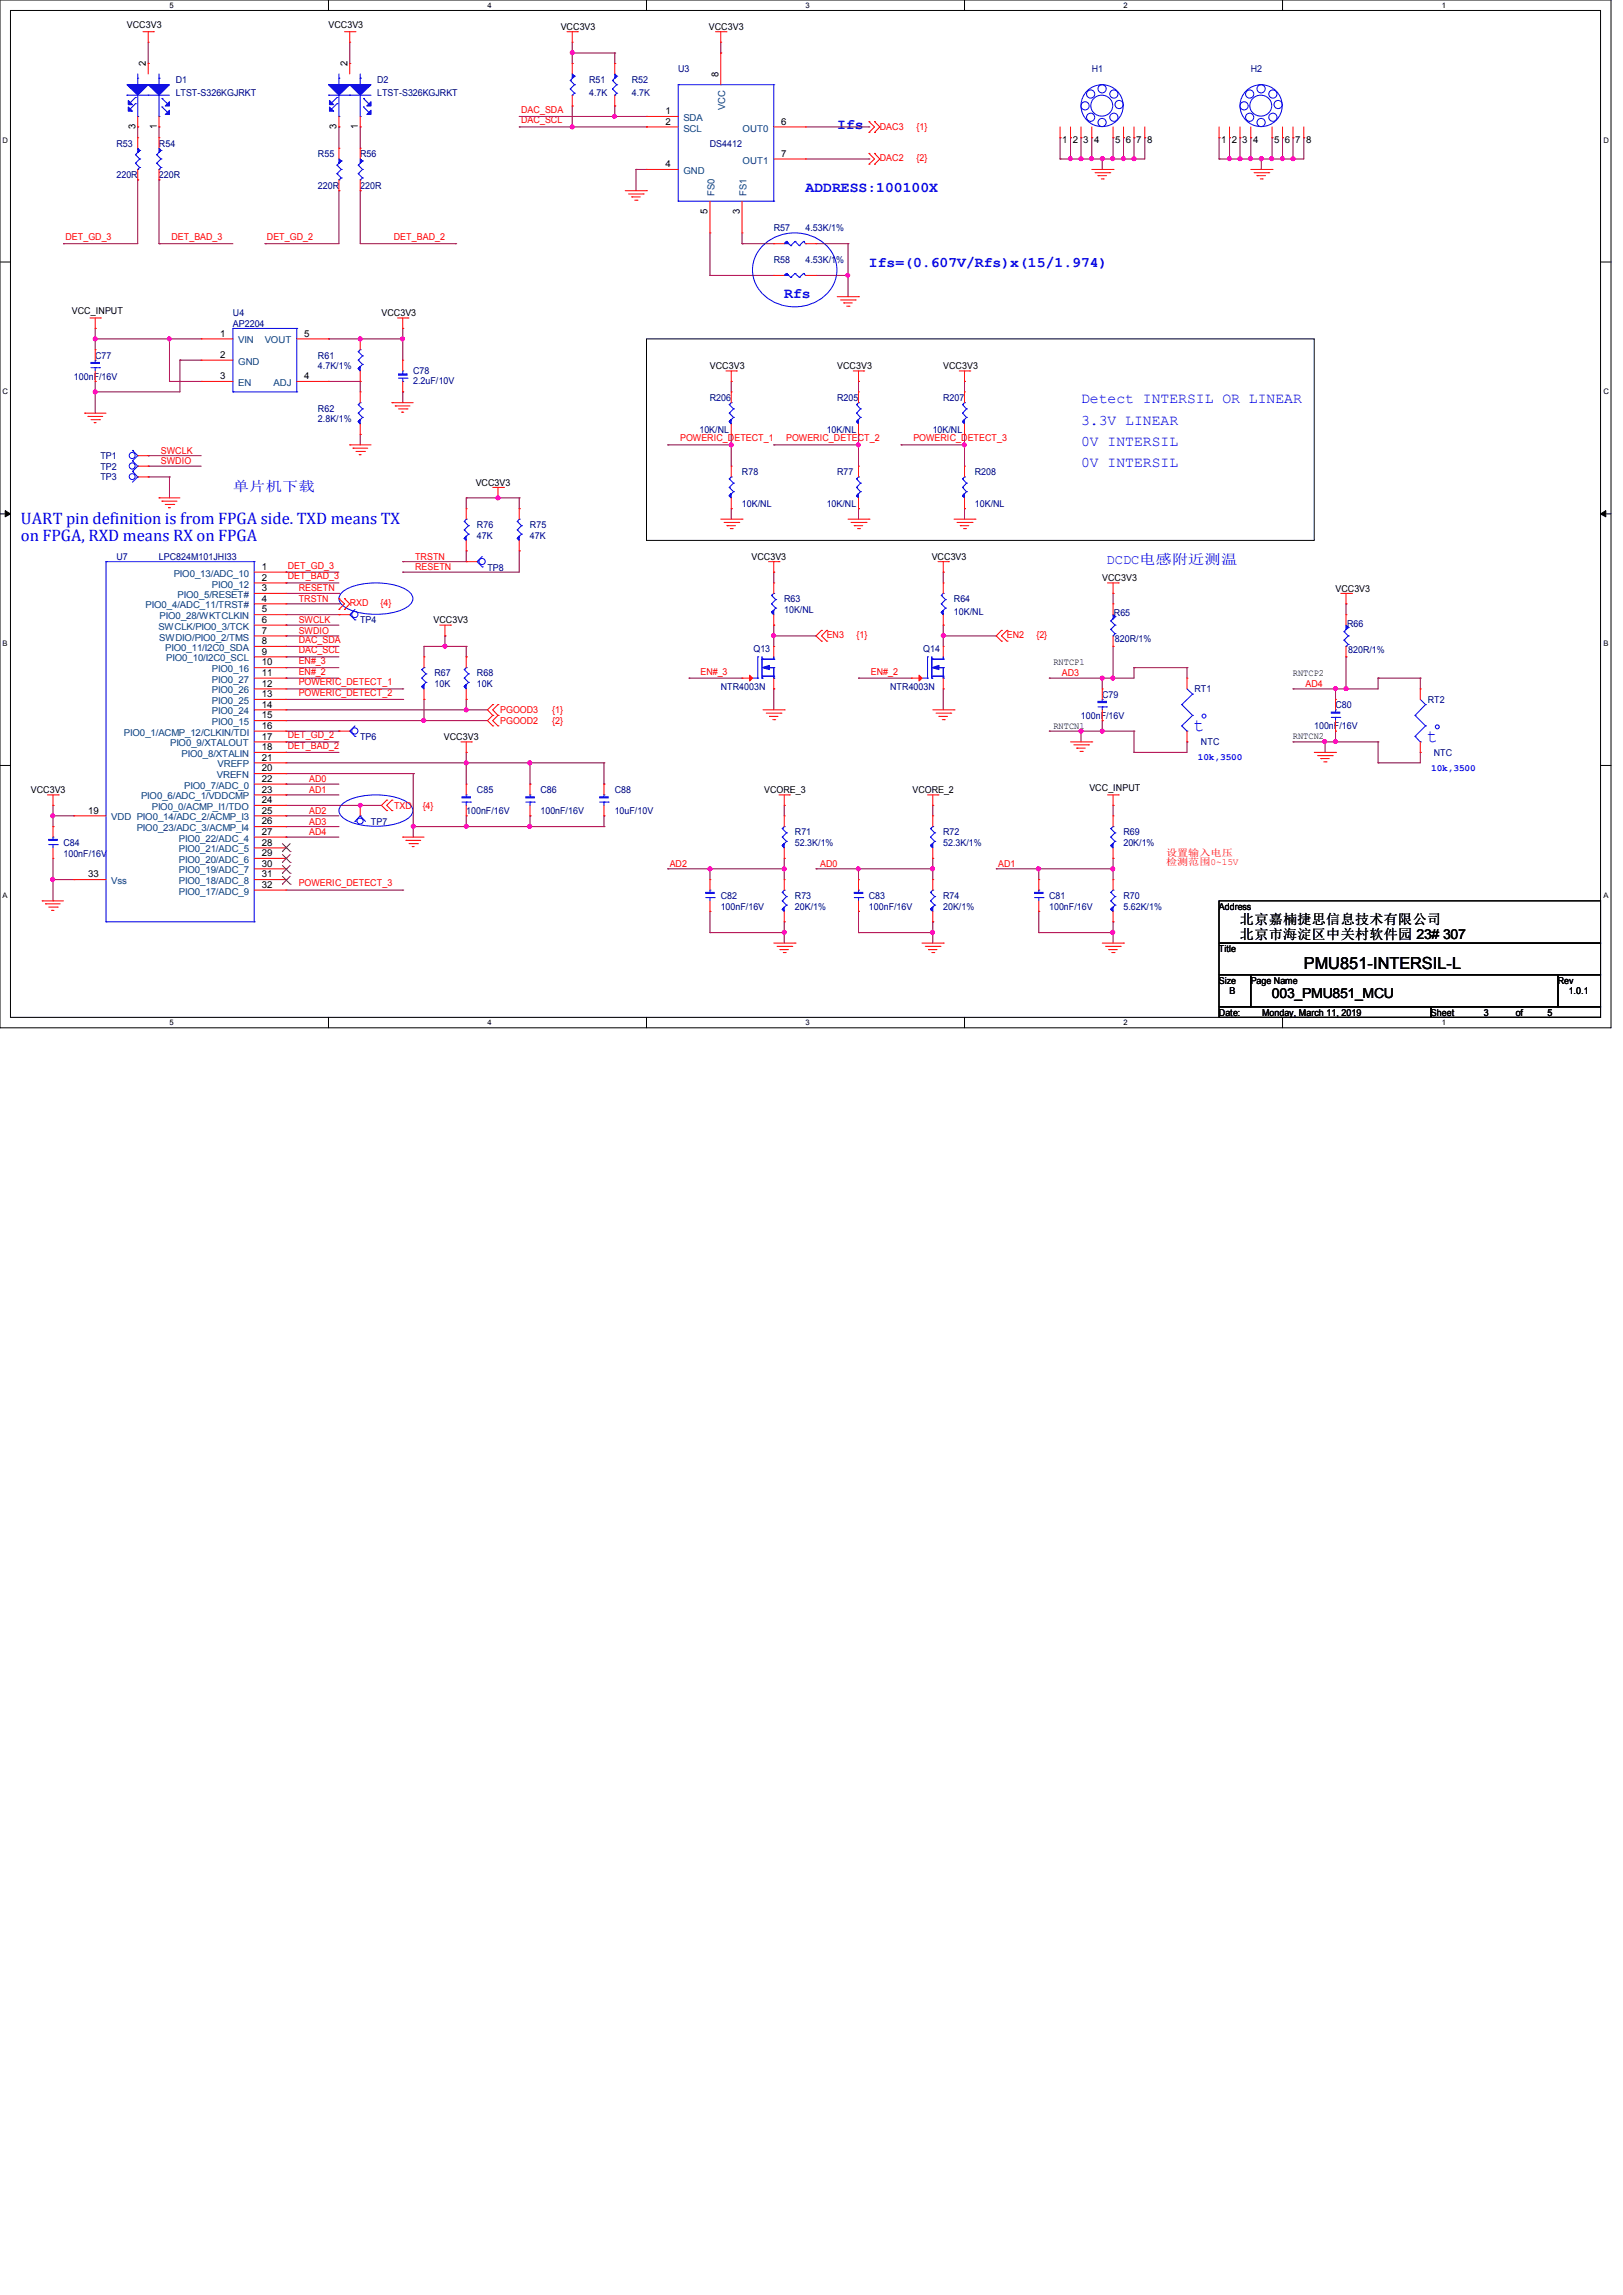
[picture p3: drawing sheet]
<svg xmlns="http://www.w3.org/2000/svg" width="210mm" height="297mm" viewBox="0 0 210 297" stroke-linecap="round" stroke-linejoin="round" font-family="sans-serif">
<defs><g id="words">
<g font-size="2.5" fill="#00f">
<text x="154.4" y="94.7">t</text>
<text x="184.6" y="96">t</text>
</g>
<g font-size="2.2" fill="#00f">
<text x="2.7" y="67.9">UART pin definition is from FPGA side. TXD means TX</text>
<text x="2.7" y="70">on FPGA, RXD means RX on FPGA</text>
</g>
<text font-size="2.2" x="168.7" y="125.4">PMU851-INTERSIL-L</text>
<g font-size="1.9" fill="#00f">
<text x="108.3" y="16.7">Ifs</text>
<text x="104.2" y="24.9">ADDRESS:100100X</text>
<text x="112.4" y="34.5">Ifs=(0.607V/Rfs)x(15/1.974)</text>
<text x="101.5" y="38.6">Rfs</text>
<text x="139.9" y="52.2">Detect INTERSIL OR LINEAR</text>
<text x="139.9" y="54.9">3.3V LINEAR</text>
<text x="139.9" y="57.7">0V INTERSIL</text>
<text x="139.9" y="60.5">0V INTERSIL</text>
</g>
<g font-size="1.8" fill="#00f">
<text x="30.1" y="63.5">单片机下载</text>
<text x="143.2" y="73">DCDC电感附近测温</text>
</g>
<g font-size="1.8">
<text x="160.4" y="119.5">北京嘉楠捷思信息技术有限公司</text>
<text x="160.4" y="121.5">北京市海淀区中关村软件园 23# 307</text>
<text x="164.6" y="129.2">003_PMU851_MCU</text>
</g>
<g font-size="1.2">
<text x="16.4" y="3.6">VCC3V3</text>
<text x="42.5" y="3.6">VCC3V3</text>
<text x="72.6" y="3.9">VCC3V3</text>
<text x="91.7" y="3.9">VCC3V3</text>
<text x="18.9" y="8.6" transform="rotate(-90 18.9 8.6)">2</text>
<text x="45" y="8.6" transform="rotate(-90 45 8.6)">2</text>
<text x="93" y="10" transform="rotate(-90 93 10)">8</text>
<text x="17.5" y="16.7" transform="rotate(-90 17.5 16.7)">3</text>
<text x="20.3" y="16.7" transform="rotate(-90 20.3 16.7)">1</text>
<text x="43.6" y="16.7" transform="rotate(-90 43.6 16.7)">3</text>
<text x="46.3" y="16.7" transform="rotate(-90 46.3 16.7)">1</text>
<text x="86.1" y="14.8">1</text>
<text x="86.1" y="16.1">2</text>
<text x="101.1" y="16.1">6</text>
<text x="86.1" y="21.6">4</text>
<text x="101.1" y="20.3">7</text>
<text x="137.5" y="18.5">1</text>
<text x="138.8" y="18.5">2</text>
<text x="140.2" y="18.5">3</text>
<text x="141.6" y="18.5">4</text>
<text x="144.3" y="18.5">5</text>
<text x="145.7" y="18.5">6</text>
<text x="147" y="18.5">7</text>
<text x="148.4" y="18.5">8</text>
<text x="158" y="18.5">1</text>
<text x="159.4" y="18.5">2</text>
<text x="160.7" y="18.5">3</text>
<text x="162.1" y="18.5">4</text>
<text x="164.9" y="18.5">5</text>
<text x="166.2" y="18.5">6</text>
<text x="167.6" y="18.5">7</text>
<text x="169" y="18.5">8</text>
<text x="91.6" y="27.7" transform="rotate(-90 91.6 27.7)">5</text>
<text x="95.7" y="27.7" transform="rotate(-90 95.7 27.7)">3</text>
<text x="9.3" y="40.6">VCC_INPUT</text>
<text x="49.4" y="40.9">VCC3V3</text>
<text x="28.5" y="43.6">1</text>
<text x="28.5" y="46.3">2</text>
<text x="39.4" y="43.6">5</text>
<text x="91.9" y="47.8">VCC3V3</text>
<text x="108.3" y="47.8">VCC3V3</text>
<text x="122" y="47.8">VCC3V3</text>
<text x="28.5" y="49.1">3</text>
<text x="39.4" y="49.1">4</text>
<text x="61.5" y="62.9">VCC3V3</text>
<text x="33.9" y="73.7">1</text>
<text x="33.9" y="75.1">2</text>
<text x="33.9" y="76.5">3</text>
<text x="33.9" y="77.9">4</text>
<text x="97.2" y="72.4">VCC3V3</text>
<text x="120.6" y="72.4">VCC3V3</text>
<text x="142.6" y="75.2">VCC3V3</text>
<text x="172.8" y="76.6">VCC3V3</text>
<text x="33.9" y="79.2">5</text>
<text x="33.9" y="80.6">6</text>
<text x="33.9" y="82">7</text>
<text x="33.9" y="83.4">8</text>
<text x="56.1" y="80.7">VCC3V3</text>
<text x="33.9" y="84.7">9</text>
<text x="33.9" y="86.1">10</text>
<text x="33.9" y="87.5">11</text>
<text x="33.9" y="88.9">12</text>
<text x="136.3" y="86">RNTCP1</text>
<text x="167.3" y="87.4">RNTCP2</text>
<text x="33.9" y="90.2">13</text>
<text x="33.9" y="91.6">14</text>
<text x="33.9" y="93">15</text>
<text x="33.9" y="94.3">16</text>
<text x="33.9" y="95.7">17</text>
<text x="57.4" y="95.8">VCC3V3</text>
<text x="136.3" y="94.3">RNTCN1</text>
<text x="167.3" y="95.6">RNTCN2</text>
<text x="33.9" y="97.1">18</text>
<text x="33.9" y="98.4">21</text>
<text x="33.9" y="101.2">22</text>
<text x="33.9" y="99.8">20</text>
<text x="4" y="102.6">VCC3V3</text>
<text x="11.4" y="105.3">19</text>
<text x="33.9" y="102.6">23</text>
<text x="33.9" y="103.9">24</text>
<text x="33.9" y="105.3">25</text>
<text x="33.9" y="106.7">26</text>
<text x="98.9" y="102.6">VCORE_3</text>
<text x="118.1" y="102.6">VCORE_2</text>
<text x="141" y="102.4">VCC_INPUT</text>
<text x="11.4" y="113.5">33</text>
<text x="33.9" y="108">27</text>
<text x="33.9" y="109.4">28</text>
<text x="33.9" y="110.8">29</text>
<text x="33.9" y="112.1">30</text>
<text x="33.9" y="113.5">31</text>
<text x="33.9" y="114.9">32</text>
<text x="157.7" y="117.7">Address</text>
<text x="157.7" y="123.2">Title</text>
<text x="157.7" y="127.3">Size</text>
<text x="157.7" y="131.4">Date:</text>
<text x="159.1" y="128.7">B</text>
<text x="161.8" y="127.3">Page Name</text>
<text x="163.3" y="131.4">Monday, March 11, 2019</text>
<text x="185.1" y="131.4">Sheet</text>
<text x="192" y="131.4">3</text>
<text x="196.1" y="131.4">of</text>
<text x="200.2" y="131.4">5</text>
<text x="201.6" y="127.3">Rev</text>
<text x="203" y="128.7">1.0.1</text>
</g>
<g font-size="1.2" fill="#000080">
<text x="22.7" y="10.7">D1</text>
<text x="48.8" y="10.7">D2</text>
<text x="76.2" y="10.7">R51</text>
<text x="81.7" y="10.7">R52</text>
<text x="87.7" y="9.4">U3</text>
<text x="141.3" y="9.4">H1</text>
<text x="161.8" y="9.4">H2</text>
<text x="22.7" y="12.4">LTST-S326KGJRKT</text>
<text x="48.8" y="12.4">LTST-S326KGJRKT</text>
<text x="76.2" y="12.4">4.7K</text>
<text x="81.7" y="12.4">4.7K</text>
<text x="15.1" y="19">R53</text>
<text x="15.1" y="23.1">220R</text>
<text x="20.6" y="19">R54</text>
<text x="20.6" y="23.1">220R</text>
<text x="41.1" y="20.3">R55</text>
<text x="46.6" y="20.3">R56</text>
<text x="91.9" y="19">DS4412</text>
<text x="41.1" y="24.4">220R</text>
<text x="46.6" y="24.4">220R</text>
<text x="100.1" y="29.9">R57</text>
<text x="104.2" y="29.9">4.53K/1%</text>
<text x="100.1" y="34">R58</text>
<text x="104.2" y="34">4.53K/1%</text>
<text x="30.1" y="40.9">U4</text>
<text x="12.3" y="46.4">C77</text>
<text x="30.1" y="42.3">AP2204</text>
<text x="41.1" y="46.4">R61</text>
<text x="41.1" y="47.8">4.7K/1%</text>
<text x="9.6" y="49.1">100nF/16V</text>
<text x="41.1" y="53.3">R62</text>
<text x="53.5" y="48.4">C78</text>
<text x="53.5" y="49.7">2.2uF/10V</text>
<text x="91.9" y="51.9">R206</text>
<text x="108.3" y="51.9">R205</text>
<text x="122" y="51.9">R207</text>
<text x="13" y="59.4">TP1</text>
<text x="41.1" y="54.6">2.8K/1%</text>
<text x="90.5" y="56">10K/NL</text>
<text x="107" y="56">10K/NL</text>
<text x="120.7" y="56">10K/NL</text>
<text x="13" y="62.1">TP3</text>
<text x="13" y="60.8">TP2</text>
<text x="96" y="61.5">R78</text>
<text x="96" y="65.6">10K/NL</text>
<text x="107" y="65.6">10K/NL</text>
<text x="108.3" y="61.5">R77</text>
<text x="126.1" y="61.5">R208</text>
<text x="126.1" y="65.6">10K/NL</text>
<text x="61.7" y="68.3">R76</text>
<text x="61.7" y="69.7">47K</text>
<text x="68.6" y="68.3">R75</text>
<text x="68.6" y="69.7">47K</text>
<text x="15.1" y="72.4">U7</text>
<text x="20.6" y="72.4">LPC824M101JHI33</text>
<text x="63.1" y="73.8">TP8</text>
<text x="101.5" y="77.9">R63</text>
<text x="123.4" y="77.9">R64</text>
<text x="46.6" y="80.7">TP4</text>
<text x="101.5" y="79.3">10K/NL</text>
<text x="123.4" y="79.6">10K/NL</text>
<text x="144.1" y="79.7">R65</text>
<text x="144.3" y="83.1">820R/1%</text>
<text x="174.3" y="81.1">R66</text>
<text x="56.2" y="87.5">R67</text>
<text x="56.2" y="88.9">10K</text>
<text x="61.7" y="87.5">R68</text>
<text x="61.7" y="88.9">10K</text>
<text x="93.3" y="89.3">NTR4003N</text>
<text x="97.5" y="84.4">Q13</text>
<text x="115.2" y="89.3">NTR4003N</text>
<text x="119.5" y="84.4">Q14</text>
<text x="154.5" y="89.6">RT1</text>
<text x="174.4" y="84.5">820R/1%</text>
<text x="46.6" y="95.8">TP6</text>
<text x="139.9" y="93">100nF/16V</text>
<text x="142.6" y="90.3">C79</text>
<text x="170" y="94.4">100nF/16V</text>
<text x="172.8" y="91.7">C80</text>
<text x="184.7" y="91">RT2</text>
<text x="155.4" y="96.4">NTC</text>
<text x="185.5" y="97.8">NTC</text>
<text x="48" y="106.7">TP7</text>
<text x="60.3" y="105.4">100nF/16V</text>
<text x="61.7" y="102.6">C85</text>
<text x="69.9" y="102.6">C86</text>
<text x="69.9" y="105.4">100nF/16V</text>
<text x="79.5" y="102.6">C88</text>
<text x="79.5" y="105.4">10uF/10V</text>
<text x="8.2" y="109.5">C84</text>
<text x="8.2" y="110.9">100nF/16V</text>
<text x="102.9" y="108.1">R71</text>
<text x="102.9" y="109.5">52.3K/1%</text>
<text x="122" y="108.1">R72</text>
<text x="122" y="109.5">52.3K/1%</text>
<text x="145.4" y="108.1">R69</text>
<text x="145.4" y="109.5">20K/1%</text>
<text x="93.3" y="116.3">C82</text>
<text x="93.3" y="117.7">100nF/16V</text>
<text x="102.9" y="116.3">R73</text>
<text x="102.9" y="117.7">20K/1%</text>
<text x="112.4" y="116.3">C83</text>
<text x="112.4" y="117.7">100nF/16V</text>
<text x="122" y="116.3">R74</text>
<text x="122" y="117.7">20K/1%</text>
<text x="135.8" y="116.3">C81</text>
<text x="135.8" y="117.7">100nF/16V</text>
<text x="145.4" y="116.3">R70</text>
<text x="145.4" y="117.7">5.62K/1%</text>
</g>
<g font-size="1.2" fill="#f00">
<text x="67.4" y="16">DAC_SCL</text>
<text x="67.4" y="14.6">DAC_SDA</text>
<text x="113.8" y="16.8">DAC3</text>
<text x="118.6" y="16.8">{1}</text>
<text x="113.8" y="20.9">DAC2</text>
<text x="118.6" y="20.9">{2}</text>
<text x="8.5" y="31.1">DET_GD_3</text>
<text x="22.2" y="31.1">DET_BAD_3</text>
<text x="34.5" y="31.1">DET_GD_2</text>
<text x="51" y="31.1">DET_BAD_2</text>
<text x="20.8" y="58.7">SWCLK</text>
<text x="88" y="57.1">POWERIC_DETECT_1</text>
<text x="101.7" y="57.1">POWERIC_DETECT_2</text>
<text x="118.2" y="57.1">POWERIC_DETECT_3</text>
<text x="20.8" y="60.1">SWDIO</text>
<text x="37.3" y="73.6">DET_GD_3</text>
<text x="37.3" y="75">DET_BAD_3</text>
<text x="38.6" y="77.9">TRSTN</text>
<text x="38.6" y="76.5">RESETN</text>
<text x="53.7" y="72.4">TRSTN</text>
<text x="53.7" y="73.8">RESETN</text>
<text x="38.6" y="80.6">SWCLK</text>
<text x="38.6" y="82">SWDIO</text>
<text x="38.6" y="83.2">DAC_SDA</text>
<text x="45.3" y="78.5">RXD</text>
<text x="49.2" y="78.5">{4}</text>
<text x="107" y="82.6">EN3</text>
<text x="110.8" y="82.6">{1}</text>
<text x="130.3" y="82.6">EN2</text>
<text x="134.1" y="82.6">{2}</text>
<text x="38.6" y="85.9">EN#_3</text>
<text x="38.6" y="87.3">EN#_2</text>
<text x="38.6" y="84.5">DAC_SCL</text>
<text x="38.6" y="88.7">POWERIC_DETECT_1</text>
<text x="90.6" y="87.3">EN#_3</text>
<text x="112.7" y="87.3">EN#_2</text>
<text x="137.4" y="87.5">AD3</text>
<text x="168.9" y="88.9">AD4</text>
<text x="37.3" y="95.5">DET_GD_2</text>
<text x="38.6" y="90">POWERIC_DETECT_2</text>
<text x="64.7" y="92.3">PGOOD3</text>
<text x="64.7" y="93.7">PGOOD2</text>
<text x="71.5" y="92.3">{1}</text>
<text x="71.5" y="93.7">{2}</text>
<text x="37.3" y="96.9">DET_BAD_2</text>
<text x="40" y="101.2">AD0</text>
<text x="40" y="102.6">AD1</text>
<text x="40" y="105.3">AD2</text>
<text x="40" y="106.7">AD3</text>
<text x="51" y="104.7">TXD</text>
<text x="54.7" y="104.7">{4}</text>
<text x="40" y="108.1">AD4</text>
<text x="86.6" y="112.2">AD2</text>
<text x="106.1" y="112.2">AD0</text>
<text x="129.1" y="112.2">AD1</text>
<text x="150.9" y="110.7">设置输入电压</text>
<text x="150.9" y="112">检测范围0~15V</text>
<text x="38.6" y="114.7">POWERIC_DETECT_3</text>
</g>
<g font-size="1.2" fill="#004080">
<text x="88.4" y="15.7">SDA</text>
<text x="88.4" y="17">SCL</text>
<text x="93.8" y="14.3" transform="rotate(-90 93.8 14.3)">VCC</text>
<text x="96.1" y="17">OUT0</text>
<text x="88.4" y="22.5">GND</text>
<text x="96.1" y="21.2">OUT1</text>
<text x="92.5" y="25.4" transform="rotate(-90 92.5 25.4)">FS0</text>
<text x="96.6" y="25.4" transform="rotate(-90 96.6 25.4)">FS1</text>
<text x="30.8" y="44.5">VIN</text>
<text x="30.8" y="47.2">GND</text>
<text x="34.2" y="44.5">VOUT</text>
<text x="30.8" y="50">EN</text>
<text x="35.4" y="50">ADJ</text>
<text x="22.5" y="74.6">PIO0_13/ADC_10</text>
<text x="23" y="77.4">PIO0_5/RESET#</text>
<text x="27.4" y="76">PIO0_12</text>
<text x="18.8" y="78.7">PIO0_4/ADC_11/TRST#</text>
<text x="20.5" y="81.5">SWCLK/PIO0_3/TCK</text>
<text x="20.6" y="82.9">SWDIO/PIO0_2/TMS</text>
<text x="20.7" y="80.1">PIO0_28/WKTCLKIN</text>
<text x="21.4" y="84.2">PIO0_11/I2C0_SDA</text>
<text x="21.5" y="85.6">PIO0_10/I2C0_SCL</text>
<text x="27.4" y="87">PIO0_16</text>
<text x="27.4" y="88.3">PIO0_27</text>
<text x="27.4" y="89.7">PIO0_26</text>
<text x="16" y="95.2">PIO0_1/ACMP_12/CLKIN/TDI</text>
<text x="27.4" y="91.1">PIO0_25</text>
<text x="27.4" y="92.5">PIO0_24</text>
<text x="27.4" y="93.9">PIO0_15</text>
<text x="22" y="96.6">PIO0_9/XTALOUT</text>
<text x="23.5" y="98">PIO0_8/XTALIN</text>
<text x="28.1" y="100.7">VREFN</text>
<text x="28.2" y="99.3">VREFP</text>
<text x="14.4" y="106.2">VDD PIO0_14/ADC_2/ACMP_I3</text>
<text x="17.7" y="107.6">PIO0_23/ADC_3/ACMP_I4</text>
<text x="18.2" y="103.5">PIO0_6/ADC_1/VDDCMP</text>
<text x="19.6" y="104.8">PIO0_0/ACMP_I1/TDO</text>
<text x="23.8" y="102.1">PIO0_7/ADC_0</text>
<text x="23.2" y="108.9">PIO0_22/ADC_4</text>
<text x="23.2" y="110.3">PIO0_21/ADC_5</text>
<text x="23.2" y="111.7">PIO0_20/ADC_6</text>
<text x="23.2" y="113">PIO0_19/ADC_7</text>
<text x="14.4" y="114.4">Vss</text>
<text x="23.2" y="114.4">PIO0_18/ADC_8</text>
<text x="23.2" y="115.8">PIO0_17/ADC_9</text>
</g>
<g font-size="1.2" fill="#00f">
<text x="155" y="98.4">10k,3500</text>
<text x="185.2" y="99.7">10k,3500</text>
</g>
<g font-size="1">
<text x="21.9" y="1">5</text>
<text x="63.1" y="1">4</text>
<text x="104.2" y="1">3</text>
<text x="145.4" y="1">2</text>
<text x="186.5" y="1">1</text>
<text x=".3" y="18.5">D</text>
<text x="207.5" y="18.5">D</text>
<text x=".3" y="51">C</text>
<text x="207.5" y="51">C</text>
<text x=".3" y="83.6">B</text>
<text x="207.5" y="83.6">B</text>
<text x=".3" y="116.2">A</text>
<text x="207.5" y="116.2">A</text>
<text x="21.9" y="132.7">5</text>
<text x="63.1" y="132.7">4</text>
<text x="104.2" y="132.7">3</text>
<text x="145.4" y="132.7">2</text>
<text x="186.5" y="132.7">1</text>
</g>
</g></defs>
<path d="M0 0h208.4v133h-208.4zM1.4 1.4h205.7v130.3h-205.7z" fill="none" stroke="#000" stroke-width=".13"/>
<g fill="#fff">
<path d="M21.9 .1h.6v1.1h-.6z"/>
<path d="M21.9 131.8h.6v1.1h-.6z"/>
</g>
<path d="M42.5 0v1.4M42.5 131.7v1.3" fill="none" stroke="#000" stroke-width=".13"/>
<g fill="#fff">
<path d="M63.1 .1h.5v1.1h-.5z"/>
<path d="M63.1 131.8h.5v1.1h-.5z"/>
</g>
<path d="M83.7 0v1.4M83.7 131.7v1.3" fill="none" stroke="#000" stroke-width=".13"/>
<g fill="#fff">
<path d="M104.2 .1h.6v1.1h-.6z"/>
<path d="M104.2 131.8h.6v1.1h-.6z"/>
</g>
<path d="M124.8 0v1.4M124.8 131.7v1.3" fill="none" stroke="#000" stroke-width=".13"/>
<g fill="#fff">
<path d="M145.4 .1h.5v1.1h-.5z"/>
<path d="M145.4 131.8h.5v1.1h-.5z"/>
</g>
<path d="M165.9 0v1.4M165.9 131.7v1.3" fill="none" stroke="#000" stroke-width=".13"/>
<g fill="#fff">
<path d="M186.5 .1h.6v1.1h-.6z"/>
<path d="M186.5 131.8h.6v1.1h-.6z"/>
<path d="M.3 17.6h.8v1.1h-.8z"/>
<path d="M207.4 17.6h.8v1.1h-.8z"/>
<path d="M.3 50.2h.8v1.1h-.8z"/>
<path d="M207.4 50.2h.8v1.1h-.8z"/>
</g>
<path d="M0 33.9h1.4M207.1 33.9h1.3" fill="none" stroke="#000" stroke-width=".13"/>
<g fill="#fff">
<path d="M.3 82.8h.7v1.1h-.7z"/>
<path d="M207.4 82.8h.7v1.1h-.7z"/>
</g>
<path d="M0 66.5h1.4M207.1 66.5h1.3" fill="none" stroke="#000" stroke-width=".13"/>
<path d="M.7 66.1l.7 .4-.7 .4zM207.1 66.5l.7-.4v.8z" fill="#000" stroke="#000" stroke-width=".13"/>
<g fill="#fff">
<path d="M.3 115.3h.7v1.1h-.7z"/>
<path d="M207.4 115.3h.7v1.1h-.7z"/>
</g>
<path d="M83.7 43.9h86.4v26h-86.4zM0 99.1h1.4M207.1 99.1h1.3M157.7 116.6h49.4v5.4h-49.4zM157.7 122h49.4v4.2h-49.4zM157.7 126.2h4.1v4.1h-4.1zM157.7 130.3h27.5v1.4h-27.5zM161.8 126.2h39.8v4.1h-39.8zM185.2 130.3h21.9v1.4h-21.9zM201.6 126.2h5.5v4.1h-5.5z" fill="none" stroke="#000" stroke-width=".13"/>
<g fill="none" stroke="#00f" stroke-width=".13">
<path d="M16.4 12.3h.1M16.4 12.3h5.5M17.5 13.4h.1M17.5 12.6h.1M17.5 13.4l-.7 .7M17.5 12.6l-.7 .7M17.8 15.1h.1M17.8 11h.1M17.8 10.1h.1M17.8 9.6v1.4M17.8 12.3v2.8M17.8 19.2l.3 .3"/>
<path d="M18.1 19.5h.1M18.1 19.5l-.6 .5M19.2 12.3h.1M20.6 15.1h.1M20.6 10.1h.1M20.6 9.6v1.4M20.6 12.3v2.8M20.6 19.2l.2 .3M20.8 19.5h.1M20.8 19.5l-.5 .5M21 12.7h.1M21 13.8h.1"/>
<path d="M21 12.7l.7 .7M21 13.8l.7 .7M42.5 12.3h.1M42.5 12.3h5.5M43.6 13.4h.1M43.6 12.6h.1M43.6 13.4l-.7 .7M43.6 12.6l-.7 .7M43.9 15.1h.1M43.9 11h.1M43.9 10.1h.1M43.9 9.6v1.4"/>
<path d="M43.9 12.3v2.8M45.3 12.3h.1M46.6 15.1h.1M46.6 10.1h.1M46.6 9.6v1.4M46.6 12.3v2.8M47 12.7h.1M47 13.8h.1M47 12.7l.7 .7M47 13.8l.7 .7M73.8 10.4h.1M73.8 11.5h.1"/>
<path d="M73.8 10.4l.5 .6M73.8 11.5l.5 .6M74 12.3h.1M74 9.6l.3 .3M74.3 9.9h.1M74.3 11h.1M74.3 12.1h.1M74.3 9.9l-.5 .5M74.3 11l-.5 .5M74.3 12.1l-.3 .2M79.2 10.4h.1M79.2 11.5h.1"/>
<path d="M79.2 10.4l.6 .6M79.2 11.5l.6 .6M79.5 12.3h.1M79.5 9.6l.3 .3M79.8 9.9h.1M79.8 11h.1M79.8 12.1h.1M79.8 9.9l-.6 .5M79.8 11l-.6 .5M79.8 12.1l-.3 .2M87.8 11h.1M87.8 11v15"/>
<path d="M87.8 11h12.3M100.1 11h.1M100.1 11v15M17.5 20h.1M17.5 21.1h.1M17.5 20l.6 .6M17.5 21.1l.6 .6M17.8 21.9h.1M18.1 20.6h.1M18.1 21.7h.1M18.1 20.6l-.6 .5M18.1 21.7l-.3 .2"/>
<path d="M20.3 20h.1M20.3 21.1h.1M20.3 20l.5 .6M20.3 21.1l.5 .6M20.6 21.9h.1M20.8 20.6h.1M20.8 21.7h.1M20.8 20.6l-.5 .5M20.8 21.7l-.2 .2M43.6 21.4h.1M43.6 22.5h.1M43.6 21.4l.6 .5"/>
<path d="M43.6 22.5l.6 .5M43.9 23.3h.1M43.9 20.6l.3 .2M44.2 20.8h.1M44.2 21.9h.1M44.2 23h.1M44.2 20.8l-.6 .6M44.2 21.9l-.6 .6M44.2 23l-.3 .3M46.4 21.4h.1M46.4 22.5h.1M46.4 21.4l.5 .5"/>
<path d="M46.4 22.5l.5 .5M46.6 23.3h.1M46.6 20.6l.3 .2M46.9 20.8h.1M46.9 21.9h.1M46.9 23h.1M46.9 20.8l-.5 .6M46.9 21.9l-.5 .6M46.9 23l-.3 .3M87.8 26h.1M87.8 26h12.3M98.7 31.8a5.9 5.9 0 0 1 8.8 .7 4.5 4.5 0 0 1-1.9 6.6 5.8 5.8 0 0 1-7.9-2.5 4.3 4.3 0 0 1 1-4.8z"/>
<path d="M100.1 26h.1M101.8 35.4h.1M101.8 31.2h.1M101.8 35.4l-.3 .2M101.8 35.4l.5 .5M101.8 31.2l-.3 .3M101.8 31.2l.5 .6M102.3 35.9h.1M102.3 31.8h.1M102.9 35.4h.1M102.9 31.2h.1M102.9 35.4l-.6 .5"/>
<path d="M102.9 35.4l.5 .5M102.9 31.2l-.6 .6M102.9 31.2l.5 .6M103.4 35.9h.1M103.4 31.8h.1M104 35.4h.1M104 31.2h.1M104 35.4l-.6 .5M104 35.4l.2 .2M104 31.2l-.6 .6M104 31.2l.2 .3M104.2 35.6h.1"/>
<path d="M104.2 31.5h.1M11.8 47.6h1.1M12.3 47.6h.1M12.3 46.6h.1M12.3 46.6v.3M12.3 47.6v.4M12.9 47.6h.1M17.1 58.3h.1M17.1 59.6h.1M17.1 58.3l.7 .7M17.1 59.6l.7 .7M17.8 59h.1"/>
<path d="M17.8 59l-.7 .6M30.1 50.7h.1M30.1 42.5h.1M30.1 42.5v8.2M30.1 50.7h8.3M30.1 42.5h8.3M38.4 50.7h.1M38.4 42.5h.1M38.4 42.5v8.2M46.4 54.6h.1M46.4 53.5h.1M46.4 52.4h.1"/>
<path d="M46.4 47.7h.1M46.4 46.6h.1M46.4 45.5h.1M46.4 54.6l.2 .3M46.4 53.5l.5 .5M46.4 52.4l.5 .5M46.4 47.7l.2 .3M46.4 46.6l.5 .6M46.4 45.5l.5 .6M46.6 52.1h.1M46.6 45.3h.1M46.6 45.3l-.2 .2"/>
<path d="M46.6 52.1l-.2 .3M46.9 54h.1M46.9 52.9h.1M46.9 47.2h.1M46.9 46.1h.1M46.9 54l-.5 .6M46.9 52.9l-.5 .6M46.9 47.2l-.5 .5M46.9 46.1l-.5 .5M51.6 48.9h1.1M52.1 49.4h.1M52.1 48h.1"/>
<path d="M52.1 48v.4M52.1 48.9v.5M52.7 48.9h.1M94.4 54.6h.1M94.4 53.5h.1M94.4 52.4h.1M94.4 54.6l.2 .3M94.4 53.5l.5 .5M94.4 52.4l.5 .5M94.6 52.1h.1M94.6 52.1l-.2 .3M94.9 54h.1"/>
<path d="M94.9 52.9h.1M94.9 54l-.5 .6M94.9 52.9l-.5 .6M110.8 54.6h.1M110.8 53.5h.1M110.8 52.4h.1M110.8 54.6l.3 .3M110.8 53.5l.5 .5M110.8 52.4l.5 .5M111.1 52.1h.1M111.1 52.1l-.3 .3M111.3 54h.1"/>
<path d="M111.3 52.9h.1M111.3 54l-.5 .6M111.3 52.9l-.5 .6M124.5 54.6h.1M124.5 53.5h.1M124.5 52.4h.1M124.5 54.6l.3 .3M124.5 53.5l.6 .5M124.5 52.4l.6 .5M124.8 52.1h.1M124.8 52.1l-.3 .3M125.1 54h.1"/>
<path d="M125.1 52.9h.1M125.1 54l-.6 .6M125.1 52.9l-.6 .6M13.7 72.7h.1M13.7 72.7h19.2M13.7 72.7v46.6M17.1 61h.1M17.1 61l.7 .7M17.8 61.7h.1M17.8 60.3h.1M17.8 61.7l-.7 .7M17.8 60.3l-.7 .7"/>
<path d="M32.9 72.7h.1M32.9 72.7v46.6M44.2 76.7a6.7 6.7 0 0 1 4.4-1.3 6.7 6.7 0 0 1 4.4 1.3 1.02 1.02 0 0 1 0 1.6 6.7 6.7 0 0 1-4.4 1.2 6.7 6.7 0 0 1-4.4-1.2 1.02 1.02 0 0 1 0-1.6zM45.3 79.5h.1M45.3 79.5l.6 .7M45.9 78.9l-.6 .6M60.1 69.7h.1M60.1 68.6h.1M60.1 67.5h.1M60.1 69.7l.2 .2M60.1 68.6l.5 .5M60.1 67.5l.5 .5"/>
<path d="M60.3 67.2h.1M60.3 67.2l-.2 .3M60.6 69.1h.1M60.6 68h.1M60.6 69.1l-.5 .6M60.6 68l-.5 .6M61.7 72.7h.1M61.7 72.7l.7 .7M62.4 73.4h.1M62.4 72l-.7 .7M66.9 69.7h.1M66.9 68.6h.1"/>
<path d="M66.9 67.5h.1M66.9 69.7l.3 .2M66.9 68.6l.6 .5M66.9 67.5l.6 .5M67.2 67.2h.1M67.2 67.2l-.3 .3M67.5 69.1h.1M67.5 68h.1M67.5 69.1l-.6 .6M67.5 68l-.6 .6M94.4 64.2h.1M94.4 63.1h.1"/>
<path d="M94.4 62h.1M94.4 64.2l.2 .2M94.4 63.1l.5 .5M94.4 62l.5 .5M94.6 61.7h.1M94.6 61.7l-.2 .3M94.9 63.6h.1M94.9 62.5h.1M94.9 63.6l-.5 .6M94.9 62.5l-.5 .6M99.8 79.2h.1M99.8 78.1h.1"/>
<path d="M99.8 77h.1M99.8 79.2l.3 .3M99.8 78.1l.6 .6M99.8 77l.6 .6M100.1 76.8h.1M100.1 76.8l-.3 .2M100.4 78.7h.1M100.4 77.6h.1M100.4 78.7l-.6 .5M100.4 77.6l-.6 .5M110.8 64.2h.1M110.8 63.1h.1"/>
<path d="M110.8 62h.1M110.8 64.2l.3 .2M110.8 63.1l.5 .5M110.8 62l.5 .5M111.1 61.7h.1M111.1 61.7l-.3 .3M111.3 63.6h.1M111.3 62.5h.1M111.3 63.6l-.5 .6M111.3 62.5l-.5 .6M121.8 79.2h.1M121.8 78.1h.1"/>
<path d="M121.8 77h.1M121.8 79.2l.2 .3M121.8 78.1l.5 .6M121.8 77l.5 .6M122 76.8h.1M122 76.8l-.2 .2M122.3 78.7h.1M122.3 77.6h.1M122.3 78.7l-.5 .5M122.3 77.6l-.5 .5M124.5 64.2h.1M124.5 63.1h.1"/>
<path d="M124.5 62h.1M124.5 64.2l.3 .2M124.5 63.1l.6 .5M124.5 62l.6 .5M124.8 61.7h.1M124.8 61.7l-.3 .3M125.1 63.6h.1M125.1 62.5h.1M125.1 63.6l-.6 .6M125.1 62.5l-.6 .6M144 79.5l.3 .3M144.3 79.8h.1"/>
<path d="M144.3 79.8l-.6 .5M45.3 94.6h.1M45.3 94.6l.6 .7M45.9 95.3h.1M45.9 80.2h.1M45.9 93.9l-.6 .7M54.6 88.9h.1M54.6 87.8h.1M54.6 86.7h.1M54.6 88.9l.3 .3M54.6 87.8l.5 .5M54.6 86.7l.5 .5"/>
<path d="M54.9 86.4h.1M54.9 86.4l-.3 .3M55.1 88.3h.1M55.1 87.2h.1M55.1 88.3l-.5 .6M55.1 87.2l-.5 .6M60.1 88.9h.1M60.1 87.8h.1M60.1 86.7h.1M60.1 88.9l.2 .3M60.1 87.8l.5 .5M60.1 86.7l.5 .5"/>
<path d="M60.3 86.4h.1M60.3 86.4l-.2 .3M60.6 88.3h.1M60.6 87.2h.1M60.6 88.3l-.5 .6M60.6 87.2l-.5 .6M97.4 87.8h.6M98 87.8h.1M98 85h.1M98 85v2.8M98.6 87.8h.1M98.6 85.3h.1"/>
<path d="M98.6 85.3h1.5M98.6 87.5h1.5M98.6 85v2.8M98.7 85.3h.1M99.3 86.4h.8M100 87.5h.1M100.1 85.3h.1M100.1 86.4h.1M100.1 87.8h.1M100.1 87.5h.1M100.1 85v.3M100.1 86.4v1.4"/>
<path d="M119.3 87.8h.7M120 87.8h.1M120 85h.1M120 85v2.8M120.6 87.8h.1M120.6 85.3h.1M120.6 85v2.8M120.6 85.3h1.4M120.6 87.5h1.4M120.7 85.3h.1M121.2 86.4h.8M121.9 87.5h.1"/>
<path d="M122 85.3h.1M122 86.4h.1M122 87.8h.1M122 87.5h.1M122 85v.3M122 86.4v1.4M142.1 91.5h1.1M142.6 91.5h.1M142.6 90.5h.1M142.6 90.5v.3M142.6 91.5v.4M143.2 91.5h.1"/>
<path d="M143.7 80.3h.1M143.7 81.4h.1M143.7 80.3l.6 .6M143.7 81.4l.6 .6M144 82.3h.1M144.3 80.9h.1M144.3 82h.1M144.3 80.9l-.6 .5M144.3 82l-.3 .3M152.9 91.2h.1M152.9 93.9h.1M152.9 91.2l1.4 1.4"/>
<path d="M152.9 93.9l.7 .7M153.6 94.6h.1M153.6 89.2l.7 .6M154.3 89.8h.1M154.3 92.6h.1M154.3 89.8l-1.4 1.4M154.3 92.6l-1.4 1.3M172.3 92.8h1.1M172.8 92.8h.1M172.8 91.9h.1M172.8 91.9v.3M172.8 92.8v.5"/>
<path d="M173.4 92.8h.1M173.9 81.7h.1M173.9 82.8h.1M173.9 81.7l.6 .6M173.9 82.8l.6 .6M174.2 83.7h.1M174.2 80.9l.3 .3M174.5 81.2h.1M174.5 82.3h.1M174.5 83.4h.1M174.5 81.2l-.6 .5M174.5 82.3l-.6 .5"/>
<path d="M174.5 83.4l-.3 .3M183.1 92.6h.1M183.1 95.3h.1M183.1 92.6l1.3 1.3M183.1 95.3l.7 .7M183.8 96h.1M183.8 90.5l.6 .7M184.4 91.2h.1M184.4 93.9h.1M184.4 91.2l-1.3 1.4M184.4 93.9l-1.3 1.4M6.3 109.3h1.1"/>
<path d="M6.9 109.3h.1M6.9 108.3h.1M6.9 108.3v.3M6.9 109.3v.4M7.4 109.3h.1M13.7 119.3h.1M13.7 119.3h19.2M32.9 119.3h.1M44.2 104.1a6.7 6.7 0 0 1 4.4-1.2 6.7 6.7 0 0 1 4.4 1.2 1.02 1.02 0 0 1 0 1.6 6.7 6.7 0 0 1-4.4 1.2 6.7 6.7 0 0 1-4.4-1.2 1.02 1.02 0 0 1 0-1.6zM45.9 106.3h.1M46.6 105.6h.1M46.6 105.6l.7 .7"/>
<path d="M46.6 105.6l-.7 .7M59.8 103.8h1.1M60.3 103.8h.1M60.3 102.9h.1M60.3 102.9v.2M60.3 103.8v.4M60.9 103.8h.1M68 103.8h1.1M68.6 103.8h.1M68.6 102.9h.1M68.6 102.9v.2M68.6 103.8v.4"/>
<path d="M69.1 103.8h.1M77.6 103.8h1.1M78.1 103.8h.1M78.1 102.9h.1M78.1 102.9v.2M78.1 103.8v.4M78.7 103.8h.1M91.3 116.2h1.1M91.9 116.2h.1M91.9 115.2h.1M91.9 115.2v.3M91.9 116.2v.4"/>
<path d="M92.4 116.2h.1M101.2 109.4h.1M101.2 108.3h.1M101.2 107.2h.1M101.2 117.7h.1M101.2 116.6h.1M101.2 115.5h.1M101.2 109.4l.3 .3M101.2 108.3l.6 .6M101.2 107.2l.6 .6M101.2 117.7l.3 .2M101.2 116.6l.6 .5"/>
<path d="M101.2 115.5l.6 .5M101.5 107h.1M101.5 115.2h.1M101.5 107l-.3 .2M101.5 115.2l-.3 .3M101.8 108.9h.1M101.8 107.8h.1M101.8 117.1h.1M101.8 116h.1M101.8 108.9l-.6 .5M101.8 107.8l-.6 .5M101.8 117.1l-.6 .6"/>
<path d="M101.8 116l-.6 .6M110.5 116.2h1.1M111.1 116.2h.1M111.1 115.2h.1M111.1 115.2v.3M111.1 116.2v.4M111.6 116.2h.1M120.4 117.7h.1M120.4 116.6h.1M120.4 115.5h.1M120.4 109.4h.1M120.4 108.3h.1"/>
<path d="M120.4 107.2h.1M120.4 117.7l.3 .2M120.4 116.6l.5 .5M120.4 115.5l.5 .5M120.4 109.4l.3 .3M120.4 108.3l.5 .6M120.4 107.2l.5 .6M120.7 115.2h.1M120.7 107h.1M120.7 115.2l-.3 .3M120.7 107l-.3 .2M120.9 117.1h.1"/>
<path d="M120.9 116h.1M120.9 108.9h.1M120.9 107.8h.1M120.9 117.1l-.5 .6M120.9 116l-.5 .6M120.9 108.9l-.5 .5M120.9 107.8l-.5 .5M133.9 116.2h1.1M134.4 116.2h.1M134.4 115.2h.1M134.4 115.2v.3M134.4 116.2v.4"/>
<path d="M135 116.2h.1M143.7 117.7h.1M143.7 116.6h.1M143.7 115.5h.1M143.7 109.4h.1M143.7 108.3h.1M143.7 107.2h.1M143.7 117.7l.3 .2M143.7 116.6l.6 .5M143.7 115.5l.6 .5M143.7 109.4l.3 .3M143.7 108.3l.6 .6"/>
<path d="M143.7 107.2l.6 .6M144 115.2h.1M144 107h.1M144 115.2l-.3 .3M144 107l-.3 .2M144.3 117.1h.1M144.3 116h.1M144.3 108.9h.1M144.3 107.8h.1M144.3 117.1l-.6 .6M144.3 116l-.6 .6M144.3 108.9l-.6 .5"/>
<path d="M144.3 107.8l-.6 .5"/>
<circle cx="140.4" cy="13.7" r=".53"/>
<circle cx="141.1" cy="15.2" r=".53"/>
<circle cx="141.1" cy="12.2" r=".53"/>
<circle cx="142.6" cy="13.7" r="1.39"/>
<circle cx="142.6" cy="15.9" r=".53"/>
<circle cx="142.6" cy="11.5" r=".53"/>
<circle cx="142.6" cy="13.7" r="2.72"/>
<circle cx="144.1" cy="15.2" r=".53"/>
<circle cx="144.1" cy="12.2" r=".53"/>
<circle cx="144.8" cy="13.5" r=".53"/>
<circle cx="161" cy="13.7" r=".53"/>
<circle cx="161.7" cy="12.2" r=".53"/>
<circle cx="161.7" cy="15.2" r=".53"/>
<circle cx="163.2" cy="13.7" r="1.39"/>
<circle cx="163.2" cy="15.9" r=".53"/>
<circle cx="163.2" cy="11.5" r=".53"/>
<circle cx="163.2" cy="13.7" r="2.72"/>
<circle cx="164.7" cy="12.2" r=".53"/>
<circle cx="164.7" cy="15.2" r=".53"/>
<circle cx="165.4" cy="13.5" r=".53"/>
<circle cx="17.1" cy="58.9" r=".39"/>
<circle cx="17.1" cy="60.3" r=".39"/>
<circle cx="17.1" cy="61.7" r=".38"/>
<circle cx="45.9" cy="79.5" r=".4"/>
<circle cx="62.4" cy="72.7" r=".4"/>
<circle cx="45.9" cy="94.6" r=".4"/>
<circle cx="155.8" cy="92.7" r=".25"/>
<circle cx="186" cy="94.1" r=".25"/>
<circle cx="46.6" cy="106.3" r=".39"/>
</g>
<g fill="none" stroke="#800040" stroke-width=".13">
<path d="M17.8 16.4h.1M17.8 16.4v1.4M19.2 8.2h.1M19.2 5.5v2.7M20.6 16.4h.1M20.6 16.4v1.4M43.9 16.4h.1M43.9 16.4v2.8M45.3 8.2h.1M45.3 5.5v2.7M46.6 16.4h.1M46.6 16.4v2.8"/>
<path d="M67.2 16.4h.1M67.2 15.1h.1M67.2 16.4h16.5M67.2 15.1h16.5M74 13.7h.1M74 6.9h.1M74 8.2h.1M74 5.5v2.7M74 13.7v2.7M74 6.9h5.5M79.5 13.7h.1M79.5 6.9h.1"/>
<path d="M79.5 8.2h.1M79.5 6.9v1.3M79.5 13.7v1.4M83.7 16.4h.1M83.7 15.1h.1M93.3 6.9h.1M93.3 5.5v1.4M104.2 16.4h8.2M112.4 16.4h.1M137.2 17.8h.1M137.2 17.8v2.8M138.5 17.8h.1"/>
<path d="M138.5 17.8v2.8M139.9 17.8h.1M139.9 17.8v2.8M141.3 17.8h.1M141.3 17.8v2.8M144 17.8h.1M144 17.8v2.8M145.4 17.8h.1M145.4 17.8v2.8M146.7 17.8h.1M146.7 17.8v2.8M148.1 17.8h.1"/>
<path d="M148.1 17.8v2.8h-10.9M157.7 17.8h.1M157.7 17.8v2.8M159.1 17.8h.1M159.1 17.8v2.8M160.4 17.8h.1M160.4 17.8v2.8M161.8 17.8h.1M161.8 17.8v2.8M164.6 17.8h.1M164.6 17.8v2.8M165.9 17.8h.1"/>
<path d="M165.9 17.8v2.8M167.3 17.8h.1M167.3 17.8v2.8M168.7 17.8h.1M168.7 17.8v2.8h-11M8.2 31.5h.1M17.8 23.3h.1M17.8 23.3v8.2h-9.6M20.6 31.5h.1M20.6 23.3h.1M20.6 23.3v8.2M20.6 31.5h9.5"/>
<path d="M34.3 31.5h.1M43.9 24.7h.1M43.9 24.7v6.8h-9.6M46.6 24.7h.1M46.6 24.7v6.8h12.4M59 31.5h.1M82.3 21.9h.1M82.3 21.9h1.4M82.3 21.9v2.8M91.9 35.6h.1M91.9 30.1v5.5M91.9 35.6h8.2"/>
<path d="M96 31.5h.1M96 31.5h4.1M96 30.1v1.4M104.2 20.6h8.2M105.6 31.5h4.1M105.6 35.6h4.1M109.7 35.6h.1M109.7 31.5h.1M109.7 31.5v6.9M112.4 20.6h.1M137.2 20.6h.1M138.5 20.6h.1"/>
<path d="M139.9 20.6h.1M141.3 20.6h.1M142.6 21.9h.1M142.6 20.6h.1M142.6 20.6v1.3M144 20.6h.1M145.4 20.6h.1M146.7 20.6h.1M157.7 20.6h.1M159.1 20.6h.1M160.4 20.6h.1M161.8 20.6h.1"/>
<path d="M163.2 20.6h.1M163.2 20.6v1.3M164.6 20.6h.1M165.9 20.6h.1M167.3 20.6h.1M12.3 42.5h.1M12.3 50.7h.1M12.3 49.4h.1M12.3 43.9h.1M12.3 43.9h13.7M12.3 42.5v2.8M12.3 49.4v4.1"/>
<path d="M19.2 59h.1M19.2 59h6.8M21.9 43.9h.1M21.9 49.4h.1M21.9 49.4h4.1M21.9 43.9v5.5M23.3 46.6h.1M23.3 46.6h2.7M23.3 46.6v4.1h-11M42.5 43.9h.1M42.5 49.4h.1M42.5 43.9h9.6"/>
<path d="M42.5 49.4h4.1M46.6 49.4h.1M46.6 43.9h.1M46.6 56.2h.1M46.6 49.4v1.3M46.6 56.2v1.4M52.1 43.9h.1M52.1 50.7h.1M52.1 42.5h.1M52.1 42.5v4.1M52.1 50.7v1.4M86.4 57.6h.1"/>
<path d="M86.4 57.6h8.2M94.6 57.6h.1M94.6 49.4h.1M94.6 56.2h.1M94.6 49.4v1.3M94.6 56.2v4.1M100.1 57.6h.1M100.1 57.6h11M111.1 57.6h.1M111.1 56.2h.1M111.1 49.4h.1M111.1 49.4v1.3"/>
<path d="M111.1 56.2v4.1M116.6 57.6h.1M116.6 57.6h8.2M124.8 49.4h.1M124.8 57.6h.1M124.8 56.2h.1M124.8 49.4v1.3M124.8 56.2v4.1M19.2 60.3h.1M19.2 61.7h.1M19.2 60.3h6.8M19.2 61.7h2.7"/>
<path d="M21.9 61.7h.1M21.9 61.7v2.7M37 74h.1M37 75.4h.1M37 74h6.9M37 75.4h6.9M37 79.5h6.9M37 78.1h6.9M37 76.8h6.9M43.9 79.5h.1M43.9 78.1h.1M43.9 76.8h.1"/>
<path d="M52.1 72.7h.1M52.1 74h.1M60.3 71.3h.1M60.3 64.4h.1M60.3 64.4v1.4M60.3 71.3v1.4h-8.2M60.3 64.4h6.9M64.4 64.4h.1M67.2 71.3h.1M67.2 64.4h.1M67.2 65.8h.1M67.2 71.3v2.7h-15.1"/>
<path d="M67.2 64.4v1.4M94.6 65.8h.1M94.6 65.8v1.4M100.1 74h.1M100.1 74v1.4M111.1 65.8h.1M111.1 65.8v1.4M122 74h.1M122 74v1.4M124.8 65.8h.1M124.8 65.8v1.4M144 76.8h.1"/>
<path d="M144 76.8v1.3M174.2 78.1h.1M174.2 78.1v1.4M37 80.9h.1M37 82.3h.1M37 86.4h.1M37 87.8h.1M37 83.7h.1M37 85h.1M37 97.4h.1M37 96h.1M37 80.9h6.9"/>
<path d="M37 82.3h6.9M37 86.4h6.9M37 87.8h6.9M37 91.9h26.1M37 93.3h26.1M37 83.7h6.9M37 85h6.9M37 97.4h6.9M37 96h6.9M37 98.7h41.1M37 94.6h6.9M37 89.2h15.1"/>
<path d="M37 90.5h15.1M43.9 94.6h.1M52.1 89.2h.1M52.1 90.5h.1M54.9 93.3h.1M54.9 83.7h.1M54.9 90.5h.1M54.9 83.7h5.4M54.9 83.7v1.3M54.9 90.5v2.8M57.6 83.7h.1M57.6 82.3h.1"/>
<path d="M57.6 82.3v1.4M60.3 91.9h.1M60.3 90.5h.1M60.3 97.4h.1M60.3 98.7h.1M60.3 85h.1M60.3 83.7h.1M60.3 83.7v1.3M60.3 90.5v1.4M60.3 97.4v4.1M68.6 98.7h.1M68.6 98.7v2.8"/>
<path d="M78.1 98.7h.1M78.1 98.7v2.8M89.2 87.8h.1M89.2 87.8h6.8M100.1 82.3h.1M100.1 89.2h.1M100.1 80.9h.1M100.1 82.3h5.5M100.1 80.9v2.8M100.1 89.2v2.7M111.1 87.8h.1M111.1 87.8h6.8"/>
<path d="M122 82.3h.1M122 89.2h.1M122 80.9h.1M122 82.3h6.9M122 80.9v2.8M122 89.2v2.7M135.8 94.6h.1M135.8 87.8h.1M135.8 94.6h10.9M139.9 94.6h.1M139.9 94.6v1.4M142.6 94.6h.1"/>
<path d="M142.6 93.3h.1M142.6 87.8h.1M142.6 87.8v1.4M142.6 93.3v1.3M144 87.8h.1M144 83.7h.1M144 83.7v4.1M146.7 94.6h.1M146.7 86.4h.1M146.7 97.4h.1M146.7 86.4h6.9M146.7 86.4v1.4h-10.9"/>
<path d="M146.7 94.6v2.8M153.6 86.4h.1M153.6 96h.1M153.6 96v1.4h-6.9M153.6 86.4v1.4M167.3 89.2h.1M167.3 96h.1M167.3 96h11M171.4 96h.1M171.4 96v1.4M172.8 94.6h.1M172.8 89.2h.1"/>
<path d="M172.8 96h.1M172.8 89.2v1.3M172.8 94.6v1.4M174.2 89.2h.1M174.2 85h.1M174.2 85v4.2M178.3 87.8h.1M178.3 98.7h.1M178.3 96h.1M178.3 87.8h5.5M178.3 87.8v1.4h-11M178.3 96v2.7"/>
<path d="M183.8 87.8h.1M183.8 97.4h.1M183.8 97.4v1.3h-5.5M183.8 87.8v1.4M6.9 113.8h.1M6.9 116.6h.1M6.9 105.6h.1M6.9 104.2h.1M6.9 107h.1M6.9 113.8h2.7M6.9 104.2v2.8M6.9 111.1v5.5"/>
<path d="M6.9 105.6h2.7M37 101.5h.1M37 102.9h.1M37 105.6h.1M37 107h.1M37 108.3h.1M37 101.5h6.9M37 102.9h6.9M37 105.6h6.9M37 107h6.9M37 108.3h6.9M37 100.1h16.5"/>
<path d="M37 104.2h12.4M37 115.2h15.1M46.6 104.2h.1M52.1 115.2h.1M53.5 100.1h.1M53.5 107h.1M53.5 107h24.6M53.5 100.1v8.2M60.3 105.6h.1M60.3 105.6v1.4M68.6 101.5h.1M68.6 107h.1"/>
<path d="M68.6 105.6h.1M68.6 105.6v1.4M78.1 107h.1M78.1 105.6h.1M78.1 101.5h.1M78.1 105.6v1.4M86.4 112.4h.1M86.4 112.4h15.1M91.9 112.4h.1M91.9 117.9h.1M91.9 112.4v1.4M91.9 117.9v2.8"/>
<path d="M101.5 104.2h.1M101.5 111.1h.1M101.5 119.3h.1M101.5 112.4h.1M101.5 104.2v1.4M101.5 111.1v2.7M101.5 119.3v2.7M105.6 112.4h.1M105.6 112.4h15.1M111.1 112.4h.1M111.1 117.9h.1M111.1 112.4v1.4"/>
<path d="M111.1 117.9v2.8M120.7 111.1h.1M120.7 119.3h.1M120.7 112.4h.1M120.7 104.2h.1M120.7 104.2v1.4M120.7 111.1v2.7M120.7 119.3v2.7M128.9 112.4h.1M128.9 112.4h15.1M134.4 117.9h.1M134.4 112.4h.1"/>
<path d="M134.4 112.4v1.4M134.4 117.9v2.8M144 119.3h.1M144 112.4h.1M144 111.1h.1M144 104.2h.1M144 104.2v1.4M144 111.1v2.7M144 119.3v2.7M91.9 120.7h.1M91.9 120.7h9.6M101.5 120.7h.1"/>
<path d="M111.1 120.7h.1M111.1 120.7h9.6M120.7 120.7h.1M134.4 120.7h.1M134.4 120.7h9.6M144 120.7h.1"/>
</g>
<g fill="#f0f" stroke="#f0f" stroke-width=".13">
<circle cx="12.3" cy="50.7" r=".25"/>
<circle cx="52.1" cy="43.9" r=".25"/>
<circle cx="46.6" cy="43.9" r=".25"/>
<circle cx="21.9" cy="43.8" r=".24"/>
<circle cx="12.3" cy="43.9" r=".25"/>
<circle cx="6.8" cy="113.8" r=".25"/>
<circle cx="163.2" cy="20.5" r=".25"/>
<circle cx="159.1" cy="20.5" r=".24"/>
<circle cx="160.4" cy="20.5" r=".25"/>
<circle cx="161.8" cy="20.5" r=".25"/>
<circle cx="164.5" cy="20.5" r=".25"/>
<circle cx="165.9" cy="20.5" r=".24"/>
<circle cx="167.3" cy="20.5" r=".25"/>
<circle cx="142.6" cy="20.5" r=".25"/>
<circle cx="138.5" cy="20.5" r=".24"/>
<circle cx="139.9" cy="20.5" r=".25"/>
<circle cx="141.2" cy="20.5" r=".25"/>
<circle cx="144" cy="20.5" r=".25"/>
<circle cx="145.3" cy="20.5" r=".24"/>
<circle cx="146.7" cy="20.5" r=".25"/>
<circle cx="60.3" cy="91.9" r=".25"/>
<circle cx="54.8" cy="93.2" r=".25"/>
<circle cx="57.6" cy="83.6" r=".24"/>
<circle cx="74" cy="16.4" r=".25"/>
<circle cx="74" cy="6.8" r=".25"/>
<circle cx="109.7" cy="35.6" r=".24"/>
<circle cx="79.5" cy="15.1" r=".24"/>
<circle cx="6.8" cy="105.6" r=".25"/>
<circle cx="64.4" cy="64.4" r=".25"/>
<circle cx="60.3" cy="98.7" r=".25"/>
<circle cx="53.5" cy="106.9" r=".25"/>
<circle cx="60.3" cy="106.9" r=".25"/>
<circle cx="46.6" cy="104.2" r=".24"/>
<circle cx="68.5" cy="98.7" r=".25"/>
<circle cx="68.5" cy="106.9" r=".25"/>
<circle cx="91.9" cy="112.4" r=".25"/>
<circle cx="101.5" cy="120.7" r=".25"/>
<circle cx="111.1" cy="112.4" r=".24"/>
<circle cx="144" cy="120.7" r=".25"/>
<circle cx="144" cy="112.4" r=".25"/>
<circle cx="100.1" cy="82.3" r=".25"/>
<circle cx="122" cy="82.3" r=".25"/>
<circle cx="101.5" cy="112.4" r=".25"/>
<circle cx="120.6" cy="112.4" r=".25"/>
<circle cx="120.6" cy="120.7" r=".25"/>
<circle cx="174.2" cy="89.1" r=".25"/>
<circle cx="134.4" cy="112.4" r=".25"/>
<circle cx="142.6" cy="94.6" r=".25"/>
<circle cx="139.9" cy="94.6" r=".25"/>
<circle cx="172.8" cy="89.1" r=".24"/>
<circle cx="171.4" cy="96" r=".25"/>
<circle cx="172.8" cy="96" r=".24"/>
<circle cx="144" cy="87.8" r=".25"/>
<circle cx="142.6" cy="87.8" r=".25"/>
<circle cx="111.1" cy="57.6" r=".24"/>
<circle cx="124.8" cy="57.6" r=".24"/>
<circle cx="94.6" cy="57.6" r=".25"/>
</g>
<g fill="none" stroke="#f00" stroke-width=".13">
<path d="M17.8 16.4h.1M17.8 17.8h.1M17.8 15.1v1.3M17.8 17.8v1.4M18.5 4.1h1.4M19.2 5.5h.1M19.2 8.2h.1M19.2 4.1v1.4M19.2 8.2v1.4M19.9 4.1h.1M20.6 16.4h.1M20.6 17.8h.1"/>
<path d="M20.6 15.1v1.3M20.6 17.8v1.4M43.9 16.4h.1M43.9 19.2h.1M43.9 15.1v1.3M43.9 19.2v1.4M44.6 4.1h1.3M45.3 5.5h.1M45.3 8.2h.1M45.3 4.1v1.4M45.3 8.2v1.4M45.9 4.1h.1"/>
<path d="M46.6 19.2h.1M46.6 16.4h.1M46.6 15.1v1.3M46.6 19.2v1.4M73.4 4.1h1.3M74 5.5h.1M74 8.2h.1M74 13.7h.1M74 4.1v1.4M74 8.2v1.4M74 12.3v1.4M74.7 4.1h.1"/>
<path d="M79.5 8.2h.1M79.5 13.7h.1M79.5 8.2v1.4M79.5 12.3v1.4M83.7 15.1h.1M83.7 16.4h.1M83.7 15.1h4.1M83.7 16.4h4.1M92.6 4.1h1.3M93.3 5.5h.1M93.3 6.9h.1M93.3 4.1v1.4"/>
<path d="M93.3 6.9v4.1M93.9 4.1h.1M100.1 16.4h4.1M104.2 16.4h.1M112.4 17.1h.1M112.4 15.7h.1M112.4 19.9h.1M112.4 15.7l.8 .7-.8 .7M112.4 19.9l.8 .7-.8 .7M113.2 17.1h.1M113.2 15.7h.1M113.2 19.9h.1"/>
<path d="M113.2 15.7l.6 .7-.6 .7M113.2 19.9l.6 .7-.6 .7M137.2 17.8h.1M137.2 16.4v1.4M138.5 17.8h.1M138.5 16.4v1.4M139.9 17.8h.1M139.9 16.4v1.4M141.3 17.8h.1M141.3 16.4v1.4M144 17.8h.1M144 16.4v1.4"/>
<path d="M145.4 17.8h.1M145.4 16.4v1.4M146.7 17.8h.1M146.7 16.4v1.4M148.1 17.8h.1M148.1 16.4v1.4M157.7 17.8h.1M157.7 16.4v1.4M159.1 17.8h.1M159.1 16.4v1.4M160.4 17.8h.1M160.4 16.4v1.4"/>
<path d="M161.8 17.8h.1M161.8 16.4v1.4M164.6 17.8h.1M164.6 16.4v1.4M165.9 17.8h.1M165.9 16.4v1.4M167.3 17.8h.1M167.3 16.4v1.4M168.7 17.8h.1M168.7 16.4v1.4M17.8 23.3h.1M17.8 21.9v1.4"/>
<path d="M20.6 23.3h.1M20.6 21.9v1.4M43.9 24.7h.1M43.9 23.3v1.4M46.6 24.7h.1M46.6 23.3v1.4M80.9 24.7h2.8M81.3 25.1h1.9M81.7 25.5h.1M81.7 25.5h1.1M82.1 25.9h.3M82.4 25.9h.1"/>
<path d="M83.2 25.1h.1M83.7 24.7h.1M83.7 21.9h.1M83.7 21.9h4.1M91.9 30.1h.1M91.9 26v4.1M96 30.1h.1M96 26v4.1M100.1 35.6h.1M100.1 31.5h.1M100.1 35.6h1.4M100.1 20.6h4.1"/>
<path d="M100.1 31.5h1.4M104.2 20.6h.1M104.2 35.6h1.4M104.2 31.5h1.4M105.6 35.6h.1M105.6 31.5h.1M108.3 38.4h2.8M108.8 38.8h1.9M109.2 39.2h.1M109.2 39.2h1.1M109.6 39.6h.3M109.9 39.6h.1"/>
<path d="M110.7 38.8h.1M111.1 38.4h.1M112.4 21.3h.1M113.2 21.3h.1M141.3 21.9h2.7M141.7 22.4h1.9M142.1 22.7h.1M142.1 22.7h1.1M142.5 23.2h.2M142.7 23.2h.1M143.6 22.4h.1M144 21.9h.1"/>
<path d="M161.8 21.9h2.8M162.3 22.4h1.9M162.6 22.7h.1M162.6 22.7h1.1M163.1 23.2h.2M163.3 23.2h.1M164.2 22.4h.1M164.6 21.9h.1M11 53.5h.1M11 53.5h2.7M11.4 53.9h.1M11.4 53.9h1.9"/>
<path d="M11.6 41.1h1.4M11.8 54.3h1.1M12.2 54.7h.1M12.2 54.7h.2M12.3 42.5h.1M12.3 45.3h.1M12.3 49.4h.1M12.3 41.1v1.4M12.3 45.3v1.3M12.3 48v1.4M12.9 54.3h.1M13 41.1h.1"/>
<path d="M17.8 59h1.4M19.2 59h.1M26 43.9h.1M26 46.6h.1M26 49.4h.1M26 43.9h4.1M26 46.6h4.1M26 49.4h4.1M38.4 43.9h4.1M38.4 49.4h4.1M42.5 43.9h.1M42.5 49.4h.1"/>
<path d="M45.3 57.6h.1M45.3 57.6h2.7M45.7 58h.1M45.7 58h1.9M46.1 58.4h1.1M46.5 58.8h.1M46.5 58.8h.2M46.6 56.2h.1M46.6 50.7h.1M46.6 49.4h.1M46.6 43.9h.1M46.6 43.9v1.4"/>
<path d="M46.6 48v1.4M46.6 50.7v1.4M46.6 54.9v1.3M47.2 58.4h.1M50.7 52.1h.1M50.7 52.1h2.8M51.1 52.5h.1M51.1 52.5h1.9M51.4 41.1h1.4M51.6 52.9h1.1M52 53.3h.1M52 53.3h.2"/>
<path d="M52.1 42.5h.1M52.1 46.6h.1M52.1 50.7h.1M52.1 41.1v1.4M52.1 46.6v1.4M52.1 49.4v1.3M52.7 52.9h.1M52.8 41.1h.1M93.9 48h1.4M94.6 49.4h.1M94.6 56.2h.1M94.6 50.7h.1"/>
<path d="M94.6 48v1.4M94.6 50.7v1.4M94.6 54.9v1.3M95.3 48h.1M110.4 48h1.4M111.1 49.4h.1M111.1 56.2h.1M111.1 50.7h.1M111.1 48v1.4M111.1 50.7v1.4M111.1 54.9v1.3M111.8 48h.1"/>
<path d="M124.1 48h1.4M124.8 49.4h.1M124.8 56.2h.1M124.8 50.7h.1M124.8 48v1.4M124.8 50.7v1.4M124.8 54.9v1.3M125.5 48h.1M17.8 61.7h1.4M17.8 60.3h1.4M19.2 61.7h.1M19.2 60.3h.1"/>
<path d="M20.6 64.4h.1M20.6 64.4h2.7M21 64.9h.1M21 64.9h1.9M21.4 65.3h1.1M21.8 65.7h.1M21.8 65.7h.3M22.5 65.3h.1M32.9 76.8h4.1M32.9 75.4h4.1M32.9 74h4.1M32.9 78.1h4.1"/>
<path d="M32.9 79.5h4.1M37 74h.1M37 75.4h.1M37 76.8h.1M37 78.1h.1M37 79.5h.1M43.9 78.9h.1M43.9 77.5h.1M43.9 79.5h.1M43.9 77.5l.7 .6-.7 .8M43.9 79.5h1.4M44.6 78.9h.1"/>
<path d="M44.6 77.5h.1M44.6 77.5l.7 .6-.7 .8M60.3 71.3h.1M60.3 65.8h.1M60.3 72.7h.1M60.3 65.8v1.4M60.3 69.9v1.4M60.3 72.7h1.4M63.8 63.1h1.4M64.4 64.4h.1M64.4 63.1v1.3M65.2 63.1h.1"/>
<path d="M67.2 71.3h.1M67.2 65.8h.1M67.2 65.8v1.4M67.2 69.9v1.4M93.3 67.2h2.7M93.7 67.6h1.9M94.1 68h.1M94.1 68h1.1M94.5 68.4h.2M94.6 65.8h.1M94.6 60.3h.1M94.6 60.3v1.4"/>
<path d="M94.6 64.4v1.4M94.7 68.4h.1M95.6 67.6h.1M96 67.2h.1M99.4 72.7h1.4M100.1 74h.1M100.1 75.4h.1M100.1 72.7v1.3M100.1 75.4v1.4M100.1 79.5v1.4M100.8 72.7h.1M109.7 67.2h2.7"/>
<path d="M110.1 67.6h2M110.5 68h.1M110.5 68h1.1M111 68.4h.2M111.1 65.8h.1M111.1 60.3h.1M111.1 60.3v1.4M111.1 64.4v1.4M111.2 68.4h.1M112.1 67.6h.1M112.4 67.2h.1M121.4 72.7h1.3"/>
<path d="M122 74h.1M122 75.4h.1M122 72.7v1.3M122 75.4v1.4M122 79.5v1.4M122.7 72.7h.1M123.4 67.2h2.8M123.8 67.6h2M124.2 68h.1M124.2 68h1.1M124.7 68.4h.2M124.8 65.8h.1"/>
<path d="M124.8 60.3h.1M124.8 60.3v1.4M124.8 64.4v1.4M124.9 68.4h.1M125.8 67.6h.1M126.2 67.2h.1M143.3 75.4h1.4M144 76.8h.1M144 78.1h.1M144 75.4v1.4M144 78.1v1.4M144.7 75.4h.1"/>
<path d="M173.5 76.8h1.4M174.2 78.1h.1M174.2 79.5h.1M174.2 76.8v1.3M174.2 79.5v1.4M174.9 76.8h.1M32.9 80.9h4.1M32.9 96h4.1M32.9 91.9h4.1M32.9 97.4h4.1M32.9 87.8h4.1M32.9 82.3h4.1"/>
<path d="M32.9 83.7h4.1M32.9 85h4.1M32.9 86.4h4.1M32.9 89.2h4.1M32.9 90.5h4.1M32.9 93.3h4.1M32.9 94.6h4.1M32.9 98.7h4.1M37 80.9h.1M37 82.3h.1M37 83.7h.1M37 85h.1"/>
<path d="M37 86.4h.1M37 87.8h.1M37 89.2h.1M37 90.5h.1M37 91.9h.1M37 93.3h.1M37 94.6h.1M37 96h.1M37 97.4h.1M37 98.7h.1M43.9 94.6h.1M43.9 94.6h1.4"/>
<path d="M54.9 90.5h.1M54.9 85h.1M54.9 85v1.4M54.9 89.2v1.3M56.9 80.9h1.4M57.6 82.3h.1M57.6 80.9v1.4M58.3 80.9h.1M59.6 96h1.4M60.3 97.4h.1M60.3 90.5h.1M60.3 85h.1"/>
<path d="M60.3 85v1.4M60.3 89.2v1.3M60.3 96v1.4M61 96h.1M63.8 91.2h.1M63.8 92.6h.1M63.8 93.9h.1M63.8 91.2l-.7 .7 .7 .7M63.8 92.6l-.7 .7 .7 .6M64.4 92.6h.1M64.4 91.2h.1M64.4 93.9h.1"/>
<path d="M64.4 91.2l-.6 .7 .6 .7M64.4 92.6l-.6 .7 .6 .6M96 87.8h.1M96 87.8h1.4M98.7 91.9h2.8M99.1 92.3h1.9M99.6 92.7h.1M99.6 92.7h1.1M100 93.1h.2M100.1 80.9h.1M100.1 83.7h.1M100.1 89.2h.1"/>
<path d="M100.1 83.7v1.3M100.1 87.8v1.4M100.2 93.1h.1M101 92.3h.1M101.5 91.9h.1M106.3 81.6h.1M106.3 83h.1M106.3 81.6l-.7 .7 .7 .7M107 83h.1M107 81.6h.1M107 81.6l-.7 .7 .7 .7M117.9 87.8h.1"/>
<path d="M117.9 87.8h1.4M120.7 91.9h2.7M121.1 92.3h1.9M121.5 92.7h.1M121.5 92.7h1.1M121.9 93.1h.3M122 80.9h.1M122 83.7h.1M122 89.2h.1M122 83.7v1.3M122 87.8v1.4M122.2 93.1h.1"/>
<path d="M123 92.3h.1M123.4 91.9h.1M129.6 81.6h.1M129.6 83h.1M129.6 81.6l-.7 .7 .7 .7M130.3 83h.1M130.3 81.6h.1M130.3 81.6l-.7 .7 .7 .7M138.5 96h2.8M138.9 96.4h1.9M139.3 96.8h.1M139.3 96.8h1.1"/>
<path d="M139.7 97.2h.3M140 97.2h.1M140.8 96.4h.1M141.3 96h.1M142.6 89.2h.1M142.6 93.3h.1M142.6 89.2v1.3M142.6 91.9v1.4M144 83.7h.1M144 82.3v1.4M153.6 87.8h.1M153.6 96h.1"/>
<path d="M153.6 87.8v1.4M153.6 94.6v1.4M170.1 97.4h2.7M170.5 97.8h1.9M170.9 98.2h.1M170.9 98.2h1.1M171.3 98.6h.3M171.6 98.6h.1M172.4 97.8h.1M172.8 97.4h.1M172.8 90.5h.1M172.8 94.6h.1"/>
<path d="M172.8 90.5v1.4M172.8 93.3v1.3M174.2 85h.1M174.2 83.7v1.3M183.8 89.2h.1M183.8 97.4h.1M183.8 89.2v1.3M183.8 96v1.4M5.5 116.6h.1M5.5 116.6h2.7M5.9 117h.1M5.9 117h1.9"/>
<path d="M6.1 102.9h1.4M6.3 117.4h1.1M6.7 117.8h.1M6.7 117.8h.3M6.9 104.2h.1M6.9 107h.1M6.9 111.1h.1M6.9 102.9v1.3M6.9 107v1.3M6.9 109.7v1.4M7.4 117.4h.1M7.5 102.9h.1"/>
<path d="M9.6 105.6h.1M9.6 113.8h.1M9.6 105.6h4.1M9.6 113.8h4.1M32.9 102.9h4.1M32.9 108.3h4.1M32.9 105.6h4.1M32.9 101.5h4.1M32.9 104.2h4.1M32.9 107h4.1M32.9 109.7h4.1M32.9 111.1h4.1"/>
<path d="M32.9 112.4h4.1M32.9 113.8h4.1M32.9 115.2h4.1M32.9 100.1h4.1M37 101.5h.1M37 102.9h.1M37 104.2h.1M37 105.6h.1M37 107h.1M37 108.3h.1M37 109.7h.1M37 111.1h.1"/>
<path d="M37 112.4h.1M37 113.8h.1M37 115.2h.1M37 100.1h.1M46.6 104.2h.1M46.6 104.2v1.4M50 103.5h.1M50 104.9h.1M50 103.5l-.6 .7 .6 .7M50.7 104.9h.1M50.7 103.5h.1M50.7 103.5l-.7 .7 .7 .7"/>
<path d="M52.1 108.3h.1M52.1 108.3h2.8M52.5 108.8h.1M52.5 108.8h1.9M52.9 109.2h1.1M53.3 109.6h.1M53.3 109.6h.3M54 109.2h.1M60.3 101.5h.1M60.3 105.6h.1M60.3 101.5v1.4M60.3 104.2v1.4"/>
<path d="M68.6 101.5h.1M68.6 105.6h.1M68.6 101.5v1.4M68.6 104.2v1.4M78.1 101.5h.1M78.1 105.6h.1M78.1 101.5v1.4M78.1 104.2v1.4M91.9 113.8h.1M91.9 117.9h.1M91.9 113.8v1.4M91.9 116.6v1.3"/>
<path d="M100.8 102.9h1.4M101.5 104.2h.1M101.5 111.1h.1M101.5 105.6h.1M101.5 119.3h.1M101.5 113.8h.1M101.5 102.9v1.3M101.5 105.6v1.4M101.5 109.7v1.4M101.5 113.8v1.4M101.5 117.9v1.4M102.2 102.9h.1"/>
<path d="M111.1 113.8h.1M111.1 117.9h.1M111.1 113.8v1.4M111.1 116.6v1.3M120 102.9h1.4M120.7 104.2h.1M120.7 119.3h.1M120.7 113.8h.1M120.7 111.1h.1M120.7 105.6h.1M120.7 102.9v1.3M120.7 105.6v1.4"/>
<path d="M120.7 109.7v1.4M120.7 113.8v1.4M120.7 117.9v1.4M121.4 102.9h.1M134.4 113.8h.1M134.4 117.9h.1M134.4 113.8v1.4M134.4 116.6v1.3M143.3 102.9h1.4M144 104.2h.1M144 119.3h.1M144 113.8h.1"/>
<path d="M144 111.1h.1M144 105.6h.1M144 102.9v1.3M144 105.6v1.4M144 109.7v1.4M144 113.8v1.4M144 117.9v1.4M144.7 102.9h.1M100.1 122h2.8M100.5 122.5h1.9M100.9 122.9h.1M100.9 122.9h1.1"/>
<path d="M101.3 123.3h.3M101.6 123.3h.1M102.4 122.5h.1M102.9 122h.1M119.3 122h2.7M119.7 122.5h1.9M120.1 122.9h.1M120.1 122.9h1.1M120.6 123.3h.2M120.8 123.3h.1M121.6 122.5h.1M122 122h.1"/>
<path d="M142.6 122h2.8M143 122.5h1.9M143.5 122.9h.1M143.5 122.9h1.1M143.8 123.3h.3M144.1 123.3h.1M144.9 122.5h.1M145.4 122h.1"/>
</g>
<g fill="#00f" stroke="#00f" stroke-width=".13">
<path d="M19.2 11h2.7l-1.3 1.3z"/>
<path d="M21.9 13.2v.5h-.5z"/>
<path d="M21.4 14.8l.5-.5v.5z"/>
<path d="M16.4 11h2.8l-1.4 1.3z"/>
<path d="M16.6 13l.5 .5h-.5z"/>
<path d="M16.6 13.8l.5 .6h-.5z"/>
<path d="M120.6 86.4l.9-.3v.6z"/>
<path d="M98.6 86.4l1-.3v.6z"/>
<path d="M45.3 11h2.7l-1.4 1.3z"/>
<path d="M47.5 13.7l.5-.5v.5z"/>
<path d="M47.5 14.8l.5-.5v.5z"/>
<path d="M42.5 11h2.8l-1.4 1.3z"/>
<path d="M42.6 13l.6 .5h-.6z"/>
<path d="M42.6 13.8l.6 .6h-.6z"/>
<path d="M77.6 103.1h1.1v.2h-1.1z" fill-rule="evenodd"/>
<path d="M101.5 35.6l.3-.2 .2 .2-.2-.2 .2 .2z" fill-rule="evenodd"/>
<path d="M60.3 69.4v.5l-.2-.2z" fill-rule="evenodd"/>
<path d="M60.1 88.9l.2-.3v.6l-.2-.3 .2-.3z" fill-rule="evenodd"/>
<path d="M11.8 46.9h1.1v.1h-1.1z" fill-rule="evenodd"/>
<path d="M79.5 9.6l.3 .3-.3 .2 .3-.2-.3 .2z" fill-rule="evenodd"/>
<path d="M20.6 19.2l.2 .3-.2 .2 .2-.2-.2 .2z" fill-rule="evenodd"/>
<path d="M172.3 92.2h1.1v.1h-1.1z" fill-rule="evenodd"/>
<path d="M17.8 19.2l.3 .3-.3 .2 .3-.2-.3 .2z" fill-rule="evenodd"/>
<path d="M46.6 54.3v.6l-.2-.3z" fill-rule="evenodd"/>
<path d="M94.4 54.6l.2-.3v.6l-.2-.3 .2-.3z" fill-rule="evenodd"/>
<path d="M120.4 117.7l.3-.3v.5l-.3-.2 .3-.3z" fill-rule="evenodd"/>
<path d="M110.8 54.6l.3-.3v.6l-.3-.3 .3-.3z" fill-rule="evenodd"/>
<path d="M121.8 79.2l.2-.2v.5l-.2-.3 .2-.2z" fill-rule="evenodd"/>
<path d="M174.2 80.9l.3 .3-.3 .2 .3-.2-.3 .2z" fill-rule="evenodd"/>
<path d="M101.2 109.4l.3-.2v.5l-.3-.3 .3-.2z" fill-rule="evenodd"/>
<path d="M143.7 117.7l.3-.3v.5l-.3-.2 .3-.3z" fill-rule="evenodd"/>
<path d="M144 79.5l.3 .3-.3 .3 .3-.3-.3 .3z" fill-rule="evenodd"/>
<path d="M74 9.6l.3 .3-.3 .2 .3-.2-.3 .2z" fill-rule="evenodd"/>
<path d="M111.1 63.9v.5l-.3-.2z" fill-rule="evenodd"/>
<path d="M101.5 117.4v.5l-.3-.2z" fill-rule="evenodd"/>
<path d="M6.3 108.6h1.1v.2h-1.1z" fill-rule="evenodd"/>
<path d="M67.2 69.4v.5l-.3-.2z" fill-rule="evenodd"/>
<path d="M143.7 109.4l.3-.2v.5l-.3-.3 .3-.2z" fill-rule="evenodd"/>
<path d="M94.6 63.9v.5l-.2-.2z" fill-rule="evenodd"/>
<path d="M54.6 88.9l.3-.3v.6l-.3-.3 .3-.3z" fill-rule="evenodd"/>
<path d="M124.5 54.6l.3-.3v.6l-.3-.3 .3-.3z" fill-rule="evenodd"/>
<path d="M68 103.1h1.1v.2h-1.1z" fill-rule="evenodd"/>
<path d="M46.6 47.5v.5l-.2-.3z" fill-rule="evenodd"/>
<path d="M51.6 48.4h1.1v.2h-1.1z" fill-rule="evenodd"/>
<path d="M99.8 79.2l.3-.2v.5l-.3-.3 .3-.2z" fill-rule="evenodd"/>
<path d="M91.3 115.5h1.1v.1h-1.1z" fill-rule="evenodd"/>
<path d="M133.9 115.5h1.1v.1h-1.1z" fill-rule="evenodd"/>
<path d="M46.6 20.6l.3 .2-.3 .3 .3-.3-.3 .3z" fill-rule="evenodd"/>
<path d="M120.4 109.4l.3-.2v.5l-.3-.3 .3-.2z" fill-rule="evenodd"/>
<path d="M142.1 90.8h1.1v.1h-1.1z" fill-rule="evenodd"/>
<path d="M124.8 63.9v.5l-.3-.2z" fill-rule="evenodd"/>
<path d="M43.9 20.6l.3 .2-.3 .3 .3-.3-.3 .3z" fill-rule="evenodd"/>
<path d="M59.8 103.1h1.1v.2h-1.1z" fill-rule="evenodd"/>
<path d="M101.8 31.2l.2 .3h-.5l.3-.3 .2 .3z" fill-rule="evenodd"/>
<path d="M110.5 115.5h1.1v.1h-1.1z" fill-rule="evenodd"/>
</g>
<g fill="#f00" stroke="#f00" stroke-width=".13">
<path d="M118.9 87.4l.4 .4-.4 .3z"/>
<path d="M97 87.4l.4 .4-.4 .3z"/>
</g>
<g fill="none" stroke="#804000" stroke-width=".13">
<path d="M36.5 110.2h.1M36.5 111.6h.1M36.5 113h.1M36.5 114.4h.1M36.5 109.1l1.1 1.1M36.5 110.6l1.1 1M36.5 112l1.1 1M36.5 113.4l1.1 1M37.6 110.2h.1M37.6 111.6h.1M37.6 113h.1M37.6 114.4h.1"/>
<path d="M37.6 109.1l-1.1 1.1M37.6 110.6l-1.1 1M37.6 112l-1.1 1M37.6 113.4l-1.1 1"/>
</g>
<use href="#words"/>
</svg>
